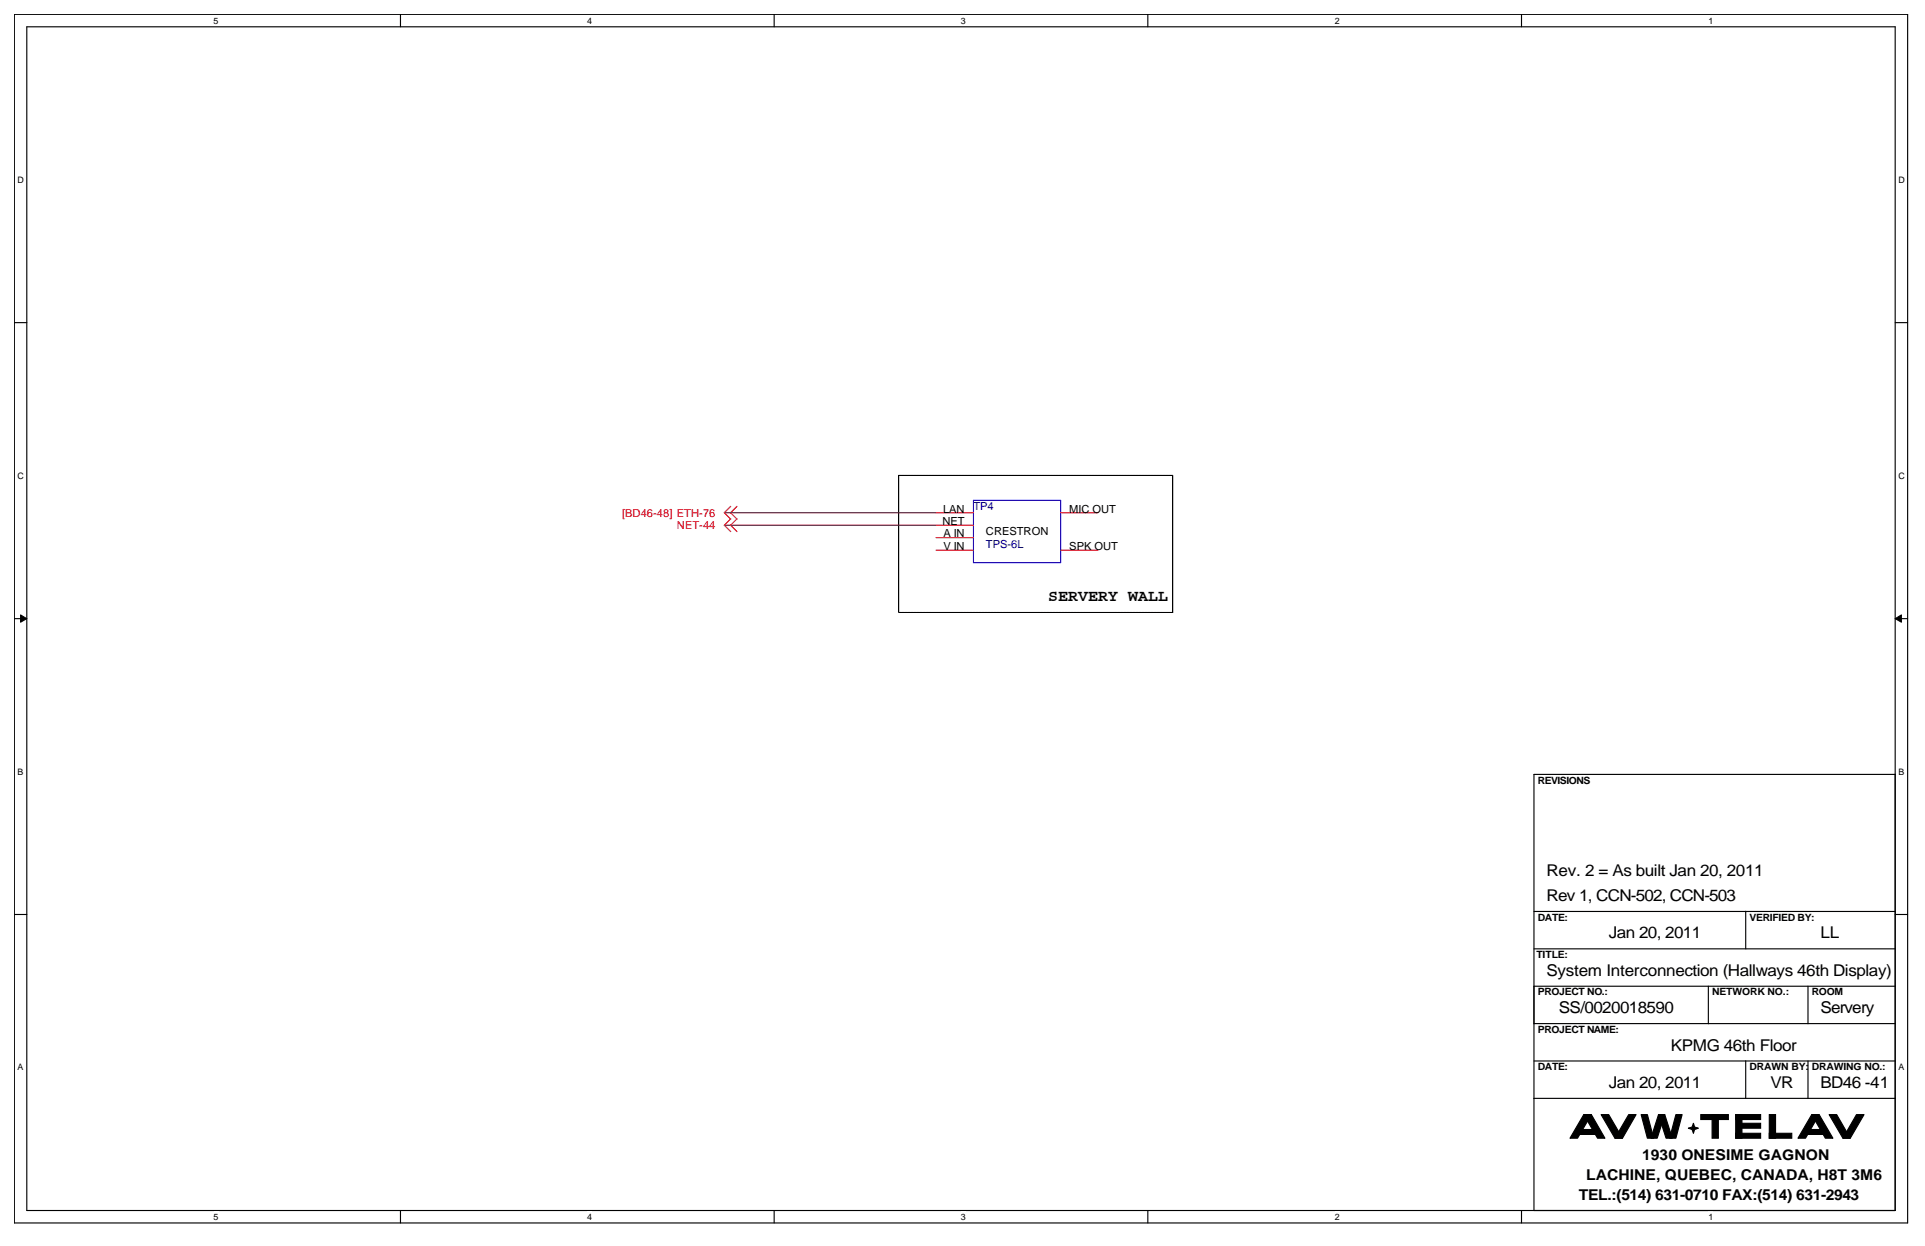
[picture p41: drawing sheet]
<svg xmlns="http://www.w3.org/2000/svg" width="864mm" height="559mm" viewBox="0 0 864 559" stroke-linecap="round" stroke-linejoin="round" font-family="sans-serif">
<defs><g id="words">
<g font-size="7.3">
<text x="470.2" y="269.5">SERVERY WALL</text>
<text x="693.8" y="392.9">Rev. 2 = As built Jan 20, 2011</text>
<text x="693.8" y="404.1">Rev 1, CCN-502, CCN-503</text>
<text x="721.7" y="420.9">Jan 20, 2011</text>
<text x="816.7" y="420.9">LL</text>
<text x="693.8" y="437.6">System Interconnection (Hallways 46th Display)</text>
<text x="699.3" y="454.4">SS/0020018590</text>
<text x="816.7" y="454.4">Servery</text>
<text x="749.6" y="471.2">KPMG 46th Floor</text>
<text x="721.7" y="487.9">Jan 20, 2011</text>
<text x="794.3" y="487.9">VR</text>
<text x="816.7" y="487.9">BD46 -41</text>
</g>
<g font-size="6.7">
<text x="736.8" y="520.1">1930 ONESIME GAGNON</text>
<text x="711.6" y="529">LACHINE, QUEBEC, CANADA, H8T 3M6</text>
<text x="708.3" y="538">TEL.:(514) 631-0710 FAX:(514) 631-2943</text>
</g>
<g font-size="5" fill="#f00">
<text x="279.1" y="231.6">[BD46-48] ETH-76</text>
<text x="303.7" y="237.2">NET-44</text>
</g>
<g font-size="5">
<text x="423.1" y="229.9">LAN</text>
<text x="479.7" y="229.9">MIC OUT</text>
<text x="422.8" y="235.5">NET</text>
<text x="423.2" y="241">A IN</text>
<text x="442.3" y="240">CRESTRON</text>
<text x="423.2" y="246.6">V IN</text>
<text x="479.7" y="246.6">SPK OUT</text>
</g>
<g font-size="5" fill="#000080">
<text x="436.7" y="228.9">TP4</text>
<text x="442.3" y="245.6">TPS-6L</text>
</g>
<g font-size="4.5">
<text x="689.9" y="351.5">REVISIONS</text>
<text x="689.9" y="412.9">DATE:</text>
<text x="784.9" y="412.9">VERIFIED BY:</text>
<text x="689.3" y="429.7">TITLE:</text>
<text x="689.9" y="446.4">PROJECT NO.:</text>
<text x="768.1" y="446.4">NETWORK NO.:</text>
<text x="812.8" y="446.4">ROOM</text>
<text x="689.9" y="463.2">PROJECT NAME:</text>
<text x="689.9" y="480">DATE:</text>
<text x="784.9" y="480">DRAWN BY:</text>
<text x="812.8" y="480">DRAWING NO.:</text>
</g>
<g font-size="4">
<text x="95.8" y="10.7">5</text>
<text x="263.5" y="10.7">4</text>
<text x="431.1" y="10.7">3</text>
<text x="598.8" y="10.7">2</text>
<text x="766.4" y="10.7">1</text>
<text x="7.9" y="82">D</text>
<text x="851.7" y="82">D</text>
<text x="7.9" y="214.6">C</text>
<text x="851.7" y="214.6">C</text>
<text x="7.9" y="347.4">B</text>
<text x="851.7" y="347.4">B</text>
<text x="7.9" y="480.1">A</text>
<text x="851.7" y="480.1">A</text>
<text x="95.8" y="547.1">5</text>
<text x="263.5" y="547.1">4</text>
<text x="431.1" y="547.1">3</text>
<text x="598.8" y="547.1">2</text>
<text x="766.4" y="547.1">1</text>
</g>
</g></defs>
<path d="M6.4 6.4h849.4v542.1h-849.4zM12 12h838.2v530.9h-838.2z" fill="none" stroke="#000" stroke-width=".51"/>
<g fill="#fff">
<path d="M95.8 7h2.2v4.5h-2.2z"/>
<path d="M95.8 543.5h2.2v4.5h-2.2z"/>
</g>
<path d="M179.7 6.4v5.6M179.7 542.9v5.6" fill="none" stroke="#000" stroke-width=".51"/>
<g fill="#fff">
<path d="M263.5 7h2.2v4.5h-2.2z"/>
<path d="M263.5 543.5h2.2v4.5h-2.2z"/>
</g>
<path d="M347.3 6.4v5.6M347.3 542.9v5.6" fill="none" stroke="#000" stroke-width=".51"/>
<g fill="#fff">
<path d="M431.1 7h2.2v4.5h-2.2z"/>
<path d="M431.1 543.5h2.2v4.5h-2.2z"/>
</g>
<path d="M514.9 6.4v5.6M514.9 542.9v5.6" fill="none" stroke="#000" stroke-width=".51"/>
<g fill="#fff">
<path d="M598.8 7h2.2v4.5h-2.2z"/>
<path d="M598.8 543.5h2.2v4.5h-2.2z"/>
</g>
<path d="M682.6 6.4v5.6M682.6 542.9v5.6" fill="none" stroke="#000" stroke-width=".51"/>
<g fill="#fff">
<path d="M766.4 7h2.2v4.5h-2.2z"/>
<path d="M766.4 543.5h2.2v4.5h-2.2z"/>
<path d="M7.9 78.3h2.9v4.5h-2.9z"/>
<path d="M851.7 78.3h2.8v4.5h-2.8z"/>
<path d="M7.9 211h2.9v4.5h-2.9z"/>
<path d="M851.7 211h2.8v4.5h-2.8z"/>
</g>
<path d="M6.4 144.7h5.6M850.2 144.7h5.6" fill="none" stroke="#000" stroke-width=".51"/>
<g fill="#fff">
<path d="M7.9 343.7h2.6v4.5h-2.6z"/>
<path d="M851.7 343.7h2.6v4.5h-2.6z"/>
</g>
<path d="M6.4 277.5h5.6M850.2 277.5h5.6" fill="none" stroke="#000" stroke-width=".51"/>
<g fill="#000" stroke="#000" stroke-width=".45">
<path d="M9.2 275.8l2.8 1.7-2.8 1.6z" fill-rule="evenodd"/>
<path d="M850.2 277.5l2.8-1.7v3.3z" fill-rule="evenodd"/>
</g>
<g fill="#fff">
<path d="M7.9 476.4h2.6v4.5h-2.6z"/>
<path d="M851.7 476.4h2.6v4.5h-2.6z"/>
</g>
<g fill="none" stroke="#000" stroke-width=".51">
<path d="M850.2 347.2v195.7h-162v-195.6h162.1M6.4 410.1h5.6M688.2 408.8h162.1M783.2 408.7v16.8M850.2 410.1h5.6M688.2 425.5h162.1M688.2 459.1h162.1M688.2 442.3h162.1M766.4 442.3v16.8M811.1 442.3v16.8M688.2 475.8h162.1M783.2 475.7v16.9"/>
<path d="M811.1 475.8v16.9M688.2 492.6h162"/>
</g>
<path d="M403.2 213.2h122.9M526.1 213.2v61.5M403.2 274.7v-61.5M526.1 274.7h-122.9" fill="none" stroke="#000" stroke-width=".45" stroke-dasharray=".3 .2 .1 .2"/>
<g fill="#000" stroke="#000" stroke-width=".51">
<path d="M718.3 499.9h3.4l6.2 10.6h-3.4z" fill-rule="evenodd"/>
<path d="M730.7 499.9h3.3l-6.1 10.6h-3.4z" fill-rule="evenodd"/>
<path d="M736.3 499.9h2.8l2.7 10.6h-2.7z" fill-rule="evenodd"/>
<path d="M744.1 499.9h2.7l3.4 10.6h-2.8z" fill-rule="evenodd"/>
<path d="M744.1 499.9h2.7l-3.3 10.6h-2.8z" fill-rule="evenodd"/>
<path d="M751.8 499.9h2.8l-2.8 10.6h-2.8z" fill-rule="evenodd"/>
<path d="M820.6 499.9h3.4l6.1 10.6h-3.3z" fill-rule="evenodd"/>
<path d="M832.9 499.9h3.4l-6.2 10.6h-3.3z" fill-rule="evenodd"/>
<path d="M710.5 499.9h3.4l-6.2 10.6h-3.4z" fill-rule="evenodd"/>
<path d="M707.7 506.6h8.4v2.2h-8.4z" fill-rule="evenodd"/>
<path d="M710.5 499.9h3.4l6.1 10.6h-3.3z" fill-rule="evenodd"/>
<path d="M757.4 506l1.7-.5 .6-1.7 .5 1.7 1.7 .5-1.7 .6-.5 1.7-.6-1.7z" fill-rule="evenodd"/>
<path d="M763 499.9h12.4v2.2h-12.4z" fill-rule="evenodd"/>
<path d="M768.1 499.9h2.8v10.6h-2.8z" fill-rule="evenodd"/>
<path d="M778.7 508.3h11.2v2.2h-11.2z" fill-rule="evenodd"/>
<path d="M778.7 499.9h2.8v10.6h-2.8z" fill-rule="evenodd"/>
<path d="M778.7 499.9h11.2v2.2h-11.2z" fill-rule="evenodd"/>
<path d="M779.3 503.8h10.6v2.2h-10.6z" fill-rule="evenodd"/>
<path d="M793.7 499.9h2.8v10.6h-2.8z" fill-rule="evenodd"/>
<path d="M793.7 508.3h10.1v2.2h-10.1z" fill-rule="evenodd"/>
<path d="M812.8 499.9h3.3l-6.1 10.6h-3.4z" fill-rule="evenodd"/>
<path d="M810 506.6h8.4v2.2h-8.4z" fill-rule="evenodd"/>
<path d="M812.8 499.9h3.3l6.2 10.6h-3.4z" fill-rule="evenodd"/>
</g>
<path d="M327.8 227.1l-2.8 2.9 2.8 2.8M327.8 232.7l-2.8 2.8 2.8 2.9M330.6 227.1l-2.9 2.9 2.9 2.8M330.6 232.7l-2.9 2.8 2.9 2.9M419.9 230h16.8M419.9 235.5h16.8M475.8 230h16.8M419.9 241.1h16.8M419.9 246.7h16.8M475.8 246.7h16.8" fill="none" stroke="#f00" stroke-width=".51"/>
<path d="M436.7 224.4h39.1v27.9h-39.1z" fill="none" stroke="#00f" stroke-width=".51"/>
<path d="M325 230h95M325 235.5h95" fill="none" stroke="#800040" stroke-width=".51"/>
<use href="#words"/>
</svg>
